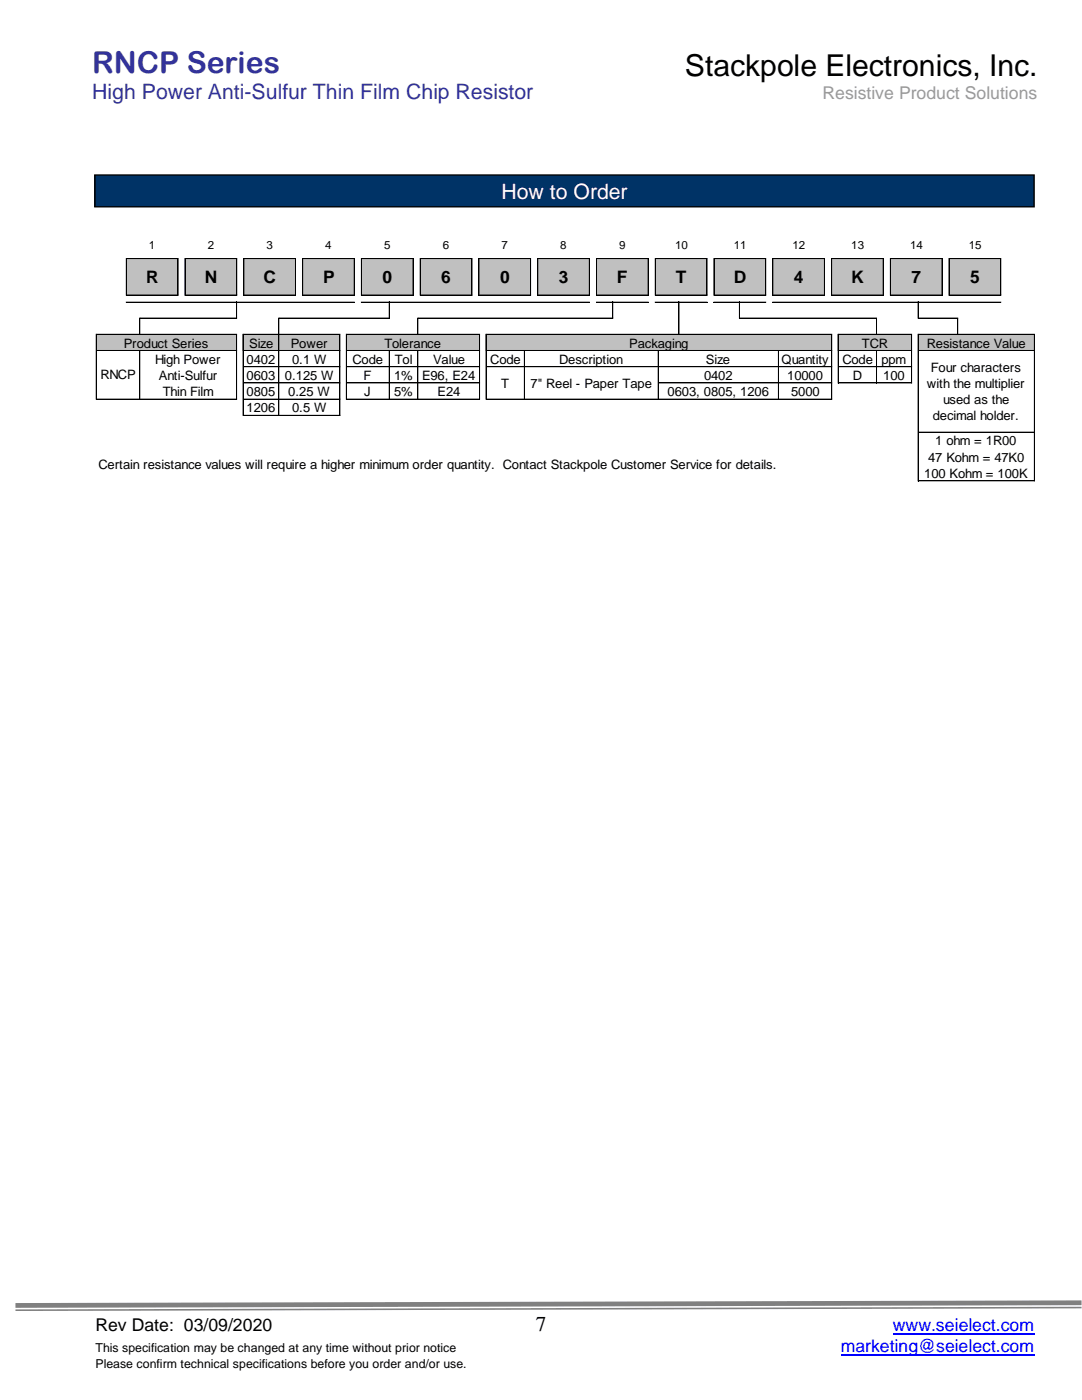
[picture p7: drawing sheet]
<svg xmlns="http://www.w3.org/2000/svg" width="216mm" height="279mm" viewBox="0 0 216 279" stroke-linecap="round" stroke-linejoin="round" font-family="sans-serif">
<defs><g id="words">
<text font-size="6" fill="#339" x="18.4" y="14.6">RNCP Series</text>
<text font-size="6" x="136.7" y="15.1">Stackpole Electronics, Inc.</text>
<text font-size="4.2" fill="#339" x="18.4" y="19.8">High Power Anti-Sulfur Thin Film Chip Resistor</text>
<text font-size="4.2" fill="#fff" x="100.1" y="39.8">How to Order</text>
<text font-size="4.2" x="106.9" y="265.7">7</text>
<text font-size="3.5" fill="#999" x="164.1" y="19.7">Resistive Product Solutions</text>
<text font-size="3.5" x="19" y="265.7">Rev Date: 03/09/2020</text>
<g font-size="3.5" fill="#00f">
<text x="167.8" y="269.9">marketing@seielect.com</text>
<text x="178.2" y="265.7">www.seielect.com</text>
</g>
<g font-size="3.4">
<text x="29.1" y="56.5">R</text>
<text x="40.9" y="56.5">N</text>
<text x="52.6" y="56.5">C</text>
<text x="64.5" y="56.5">P</text>
<text x="76.3" y="56.5">0</text>
<text x="88.1" y="56.5">6</text>
<text x="99.8" y="56.5">0</text>
<text x="111.5" y="56.5">3</text>
<text x="123.1" y="56.5">F</text>
<text x="134.8" y="56.5">T</text>
<text x="146.4" y="56.5">D</text>
<text x="158.4" y="56.5">4</text>
<text x="169.9" y="56.5">K</text>
<text x="181.9" y="56.5">7</text>
<text x="193.6" y="56.5">5</text>
</g>
<g font-size="2.6">
<text x="24.7" y="69.4">Product Series</text>
<text x="49.7" y="69.4">Size</text>
<text x="58" y="69.4">Power</text>
<text x="76.7" y="69.4">Tolerance</text>
<text x="125.6" y="69.4">Packaging</text>
<text x="172" y="69.4">TCR</text>
<text x="184.9" y="69.4">Resistance Value</text>
<text x="20" y="75.7">RNCP</text>
<text x="30.9" y="72.6">High Power</text>
<text x="31.7" y="75.8">Anti-Sulfur</text>
<text x="49.2" y="72.6">0402</text>
<text x="49.2" y="75.8">0603</text>
<text x="56.9" y="75.8">0.125 W</text>
<text x="58.3" y="72.6">0.1 W</text>
<text x="70.3" y="72.6">Code</text>
<text x="72.6" y="75.8">F</text>
<text x="78.6" y="75.8">1%</text>
<text x="78.8" y="72.6">Tol</text>
<text x="84.2" y="75.8">E96, E24</text>
<text x="86.4" y="72.6">Value</text>
<text x="97.8" y="72.6">Code</text>
<text x="100" y="77.4">T</text>
<text x="105.9" y="77.4">7&quot; Reel - Paper Tape</text>
<text x="111.6" y="72.6">Description</text>
<text x="140.5" y="75.8">0402</text>
<text x="140.9" y="72.6">Size</text>
<text x="155.9" y="72.6">Quantity</text>
<text x="157.1" y="75.8">10000</text>
<text x="168.1" y="72.6">Code</text>
<text x="170.2" y="75.8">D</text>
<text x="175.9" y="72.6">ppm</text>
<text x="176.3" y="75.8">100</text>
<text x="184.9" y="77.4">with the multiplier</text>
<text x="185.7" y="74.2">Four characters</text>
<text x="32.5" y="79.1">Thin Film</text>
<text x="49.2" y="79.1">0805</text>
<text x="49.2" y="82.3">1206</text>
<text x="57.5" y="79.1">0.25 W</text>
<text x="58.3" y="82.3">0.5 W</text>
<text x="72.7" y="79.1">J</text>
<text x="78.6" y="79.1">5%</text>
<text x="87.3" y="79.1">E24</text>
<text x="133.2" y="79.1">0603, 0805, 1206</text>
<text x="157.9" y="79.1">5000</text>
<text x="186.1" y="83.9">decimal holder.</text>
<text x="188.2" y="80.6">used as the</text>
<text x="186.6" y="88.9">1 ohm = 1R00</text>
<text x="19.7" y="93.7">Certain resistance values will require a higher minimum order quantity. Contact Stackpole Customer Service for details.</text>
<text x="184.4" y="95.4">100 Kohm = 100K</text>
<text x="185.2" y="92.1">47 Kohm = 47K0</text>
</g>
<g font-size="2.5">
<text x="19" y="269.9">This specification may be changed at any time without prior notice</text>
<text x="19" y="273">Please confirm technical specifications before you order and/or use.</text>
</g>
<g font-size="2.3">
<text x="29.7" y="49.7">1</text>
<text x="41.4" y="49.7">2</text>
<text x="53.2" y="49.7">3</text>
<text x="64.9" y="49.7">4</text>
<text x="76.6" y="49.7">5</text>
<text x="88.3" y="49.7">6</text>
<text x="100.1" y="49.7">7</text>
<text x="111.8" y="49.7">8</text>
<text x="123.5" y="49.7">9</text>
<text x="134.7" y="49.7">10</text>
<text x="146.4" y="49.7">11</text>
<text x="158.1" y="49.7">12</text>
<text x="169.9" y="49.7">13</text>
<text x="181.6" y="49.7">14</text>
<text x="193.3" y="49.7">15</text>
</g>
</g></defs>
<path d="M167.8 270.4h38.6M178.2 266.2h28.2" fill="none" stroke="#00f" stroke-width=".25"/>
<path d="M3.1 261.3v.3l212.7-.5v-.3zM3.1 260.1v.9l212.7-.5v-1z" fill="#808080"/>
<g fill="#c0c0c0">
<path d="M25.2 51.5h10.4v7.5h-10.4z" fill-rule="evenodd"/>
<path d="M36.9 51.5h10.4v7.5h-10.4z" fill-rule="evenodd"/>
<path d="M48.6 51.5h10.4v7.5h-10.4z" fill-rule="evenodd"/>
<path d="M60.3 51.5h10.5v7.5h-10.5z" fill-rule="evenodd"/>
<path d="M72 51.5h10.5v7.5h-10.5z" fill-rule="evenodd"/>
<path d="M83.8 51.5h10.4v7.5h-10.4z" fill-rule="evenodd"/>
<path d="M95.5 51.5h10.4v7.5h-10.4z" fill-rule="evenodd"/>
<path d="M107.2 51.5h10.5v7.5h-10.5z" fill-rule="evenodd"/>
<path d="M119 51.5h10.4v7.5h-10.4z" fill-rule="evenodd"/>
<path d="M130.7 51.5h10.4v7.5h-10.4z" fill-rule="evenodd"/>
<path d="M142.4 51.5h10.5v7.5h-10.5z" fill-rule="evenodd"/>
<path d="M154.1 51.5h10.5v7.5h-10.5z" fill-rule="evenodd"/>
<path d="M165.9 51.5h10.4v7.5h-10.4z" fill-rule="evenodd"/>
<path d="M177.6 51.5h10.4v7.5h-10.4z" fill-rule="evenodd"/>
<path d="M189.3 51.5h10.5v7.5h-10.5z" fill-rule="evenodd"/>
</g>
<g fill="none" stroke="#000" stroke-width=".2">
<path d="M25.2 51.5v7.5M25.3 51.6h10.3M25.3 58.9h10.3M35.5 51.7v7.3M36.9 51.5v7.5M37 51.6h10.3M37 58.9h10.3M47.2 51.7v7.3M48.7 51.5v7.5M48.7 51.6h10.3M48.7 58.9h10.3M59 51.7v7.3"/>
<path d="M60.4 51.5v7.5M60.5 51.6h10.3M60.5 58.9h10.3M70.7 51.7v7.3M72.1 51.5v7.5M72.2 51.6h10.3M72.2 58.9h10.3M82.4 51.7v7.3M83.8 51.5v7.5M83.9 51.6h10.3M83.9 58.9h10.3M94.1 51.7v7.3"/>
<path d="M95.6 51.5v7.5M95.6 51.6h10.3M95.6 58.9h10.3M105.9 51.7v7.3M107.3 51.5v7.5M107.4 51.6h10.3M107.4 58.9h10.3M117.6 51.7v7.3M119 51.5v7.5M119.1 51.6h10.3M119.1 58.9h10.3M129.3 51.7v7.3"/>
<path d="M130.8 51.5v7.5M130.8 51.6h10.3M130.8 58.9h10.3M141.1 51.7v7.3M142.5 51.5v7.5M142.6 51.6h10.3M142.6 58.9h10.3M152.8 51.7v7.3M154.2 51.5v7.5M154.3 51.6h10.3M154.3 58.9h10.3M164.5 51.7v7.3"/>
<path d="M165.9 51.5v7.5M166 51.6h10.3M166 58.9h10.3M176.2 51.7v7.3M177.7 51.5v7.5M177.7 51.6h10.3M177.7 58.9h10.3M188 51.7v7.3M189.4 51.5v7.5M189.5 51.6h10.3M189.5 58.9h10.3M199.7 51.7v7.3"/>
<path d="M25.1 60.3h45.7M72 60.3h45.7M119 60.3h10.4M130.7 60.3h10.4M142.4 60.3h10.5M154.1 60.3h45.7"/>
</g>
<path d="M18.9 34.9h187.5v6.4h-187.5z" fill-rule="evenodd" fill="#036"/>
<path d="M18.9 34.9h187.5v6.4h-187.5z" fill="none" stroke="#000" stroke-width=".26"/>
<g fill="#c0c0c0">
<path d="M19.2 66.7h28.1v3.3h-28.1z" fill-rule="evenodd"/>
<path d="M48.4 66.7h19.5v3.3h-19.5z" fill-rule="evenodd"/>
<path d="M69 66.7h26.8v3.3h-26.8z" fill-rule="evenodd"/>
<path d="M96.9 66.7h69.1v3.3h-69.1z" fill-rule="evenodd"/>
<path d="M167.2 66.7h14.8v3.3h-14.8z" fill-rule="evenodd"/>
<path d="M183.1 66.7h23.4v3.3h-23.4z" fill-rule="evenodd"/>
</g>
<g fill="none" stroke="#000" stroke-width=".2">
<path d="M19.2 66.7v13M19.3 66.7h28M19.3 69.9h28M19.3 79.7h28M27.9 63.4v3.4M27.9 70v9.7M28 63.5h19.3M47.2 60.2v3.3M47.2 66.8v12.9M48.5 66.7v16.3M48.6 66.7h19.3M48.6 69.9h19.3"/>
<path d="M48.6 73.2h19.3M48.6 76.4h19.3M48.6 79.7h19.3M55.6 63.4v19.6M55.7 63.5h22M67.8 66.8v16.2M69.1 66.7v13M69.2 66.7h26.6M69.2 69.9h26.6M69.2 73.2h26.6M69.2 76.4h26.6M69.2 79.7h26.6"/>
<path d="M77.7 60.2v3.3M77.7 70v9.7M83.4 63.4v3.4M83.4 70v9.7M83.4 63.5h38.9M95.7 66.8v12.9M97 66.7v13M97 66.7h69M97 69.9h69M97 73.2h69M97 79.7h69M104.6 70v9.7"/>
<path d="M122.3 60.2v3.3M131.3 70v9.7M131.4 76.4h34.6M135.5 60.2v6.6M147.5 60.2v3.3M147.6 63.5h27.4M155.3 70v9.7M166 66.8v12.9M167.2 66.7v9.8M167.3 66.7h14.7M167.3 69.9h14.7M167.3 73.2h14.7"/>
<path d="M167.3 76.4h14.7M174.9 63.5v3.3M174.9 70v6.5M181.9 66.8v9.7M183.2 60.2v3.3M183.2 66.7v29.3M183.3 63.5h7.9M183.3 66.7h23.2M183.3 69.9h23.2M191.1 63.5v3.3M206.4 66.8v29.2M48.6 82.9h19.3"/>
<path d="M183.3 86.3h23.2M183.3 96h23.2"/>
</g>
<use href="#words"/>
</svg>
